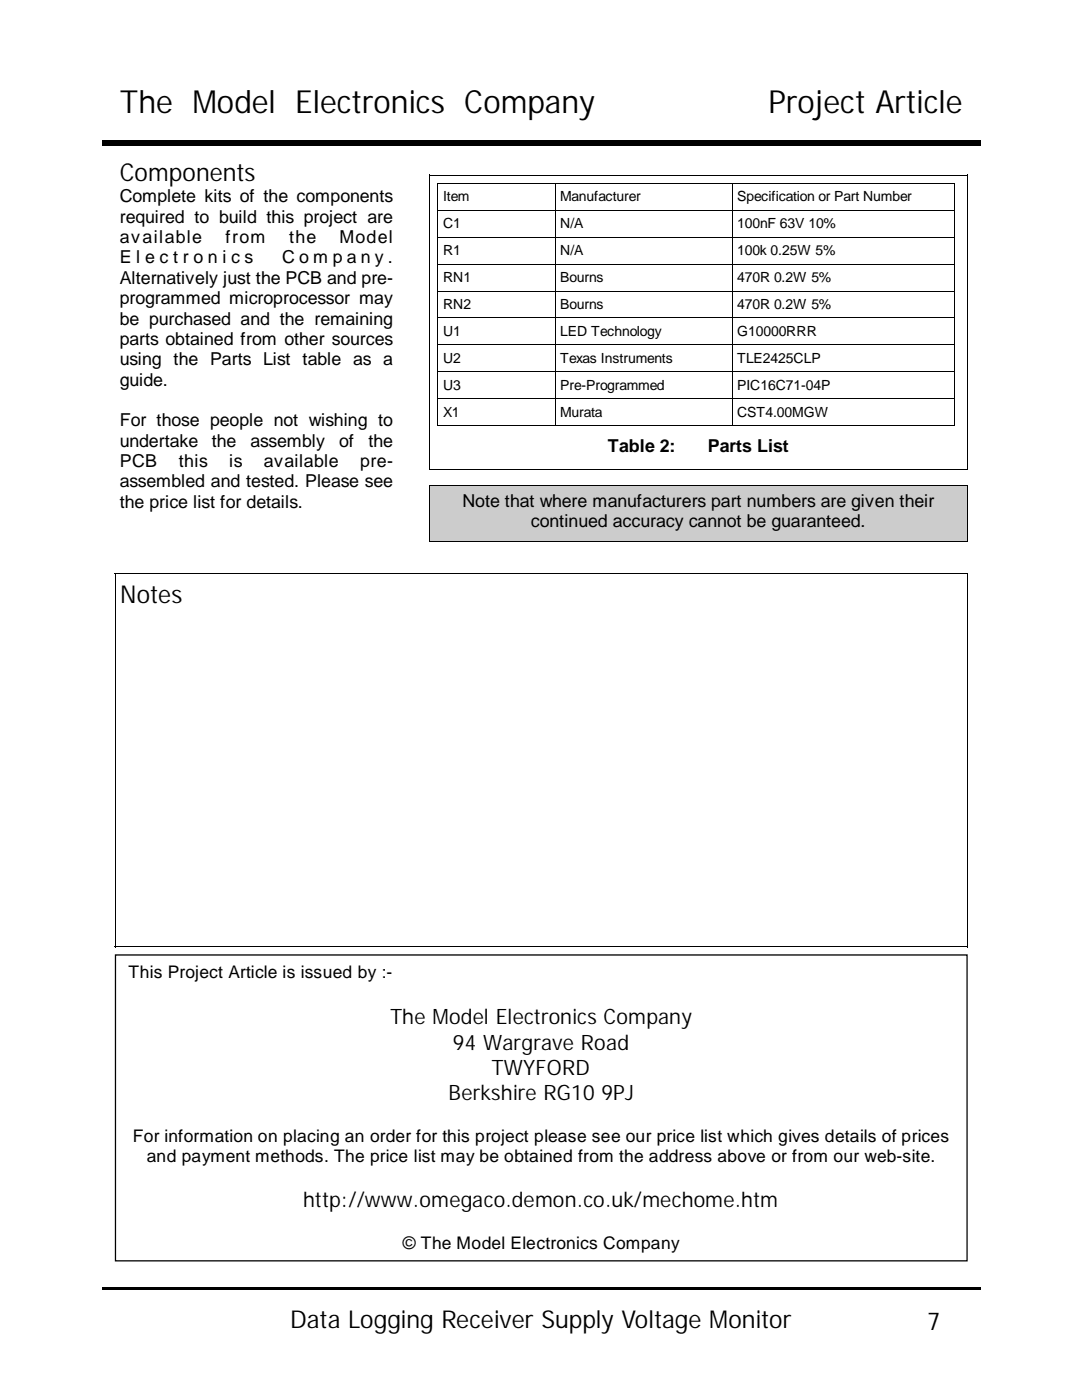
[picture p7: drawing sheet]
<svg xmlns="http://www.w3.org/2000/svg" width="216mm" height="279mm" viewBox="0 0 216 279" stroke-linecap="round" stroke-linejoin="round" font-family="sans-serif">
<defs><g id="words">
<g font-size="6.3">
<text x="23.9" y="22.6">The Model Electronics Company</text>
<text x="153.3" y="22.6">Project Article</text>
</g>
<g font-size="4.9">
<text x="23.9" y="36.1">Components</text>
<text x="24" y="120.3">Notes</text>
<text x="57.9" y="265.1">Data Logging Receiver Supply Voltage Monitor</text>
<text x="185" y="265.3">7</text>
</g>
<g font-size="4.2">
<text x="77.8" y="204.3">The Model Electronics Company</text>
<text x="90.4" y="209.5">94 Wargrave Road</text>
<text x="98.1" y="214.5">TWYFORD</text>
<text x="89.5" y="219.6">Berkshire RG10 9PJ</text>
<text x="60.5" y="241">http://www.omegaco.demon.co.uk/mechome.htm</text>
</g>
<g font-size="3.6">
<text x="23.9" y="40.4">Complete kits of the components</text>
<text x="23.9" y="44.5">required to build this project are</text>
<text x="23.9" y="48.5">available</text>
<text x="23.9" y="52.6">E l e c t r o n i c s</text>
<text x="45" y="48.5">from</text>
<text x="56.3" y="52.6">C o m p a n y .</text>
<text x="57.7" y="48.5">the</text>
<text x="67.7" y="48.5">Model</text>
<text x="23.9" y="56.6">Alternatively just the PCB and pre-</text>
<text x="23.9" y="60.7">programmed microprocessor may</text>
<text x="23.9" y="64.8">be purchased and the remaining</text>
<text x="23.9" y="68.8">parts obtained from other sources</text>
<text x="23.9" y="72.9">using the Parts List table as a</text>
<text x="23.9" y="77">guide.</text>
<text x="23.9" y="85.1">For those people not wishing to</text>
<text x="23.9" y="89.2">undertake</text>
<text x="42.3" y="89.2">the</text>
<text x="50" y="89.2">assembly</text>
<text x="67.7" y="89.2">of</text>
<text x="73.5" y="89.2">the</text>
<text x="23.9" y="93.2">PCB</text>
<text x="35.7" y="93.2">this</text>
<text x="45.7" y="93.2">is</text>
<text x="52.7" y="93.2">available</text>
<text x="71.9" y="93.2">pre-</text>
<text x="121.3" y="90.2">Table 2:</text>
<text x="141.2" y="90.2">Parts List</text>
<text x="23.9" y="97.3">assembled and tested. Please see</text>
<text x="23.9" y="101.3">the price list for details.</text>
<text x="92.3" y="101.2">Note that where manufacturers part numbers are given their</text>
<text x="105.9" y="105.2">continued accuracy cannot be guaranteed.</text>
</g>
<g font-size="3.5">
<text x="25.7" y="195.2">This Project Article is issued by :-</text>
<text x="26.5" y="227.9">For information on placing an order for this project please see our price list which gives details of prices</text>
<text x="29.3" y="232">and payment methods. The price list may be obtained from the address above or from our web-site.</text>
<text x="80.4" y="249.2">© The Model Electronics Company</text>
</g>
<g font-size="2.8">
<text x="88.4" y="40.2">Item</text>
<text x="111.8" y="40.2">Manufacturer</text>
<text x="147.1" y="40.2">Specification or Part Number</text>
<text x="88.4" y="45.5">C1</text>
<text x="111.8" y="45.5">N/A</text>
<text x="147.1" y="45.5">100nF 63V 10%</text>
<text x="88.4" y="51">R1</text>
<text x="111.8" y="51">N/A</text>
<text x="147.1" y="51">100k 0.25W 5%</text>
<text x="88.4" y="56.3">RN1</text>
<text x="111.8" y="56.3">Bourns</text>
<text x="147.1" y="56.3">470R 0.2W 5%</text>
<text x="88.4" y="61.6">RN2</text>
<text x="111.8" y="61.6">Bourns</text>
<text x="147.1" y="61.6">470R 0.2W 5%</text>
<text x="88.4" y="67">U1</text>
<text x="111.8" y="67">LED Technology</text>
<text x="147.1" y="67">G10000RRR</text>
<text x="88.4" y="72.4">U2</text>
<text x="88.4" y="77.8">U3</text>
<text x="111.8" y="72.4">Texas Instruments</text>
<text x="111.8" y="77.8">Pre-Programmed</text>
<text x="147.1" y="72.4">TLE2425CLP</text>
<text x="147.1" y="77.8">PIC16C71-04P</text>
<text x="88.4" y="83.1">X1</text>
<text x="111.8" y="83.1">Murata</text>
<text x="147.1" y="83.1">CST4.00MGW</text>
</g>
</g></defs>
<path d="M20.3 28h175.4v1h-175.4z" fill="#000"/>
<path d="M179.7 259.4h13.4v9.9h-13.4z" fill="#fff"/>
<path d="M20.3 256.9h175.4v.5h-175.4z" fill="#000"/>
<g fill="#fff">
<path d="M22.9 30.1h56.5v77.9h-56.5z"/>
<path d="M22.9 114.3h170.2v74.7h-170.2z"/>
</g>
<path d="M23 190.6h170v61h-170z" fill="#fff" stroke="#000" stroke-width=".25"/>
<path d="M22.9 114.4h170.3M23 114.3v74.8M193.1 114.3v74.8M22.9 189h170.3" fill="none" stroke="#000" stroke-width=".2"/>
<path d="M85.7 34.9h107.4v58.8h-107.4z" fill="#fff"/>
<path d="M85.7 35h107.5M85.8 34.9v58.9M193.1 34.9v58.9M85.7 93.7h107.5" fill="none" stroke="#000" stroke-width=".2"/>
<g fill="#fff">
<path d="M87.3 36.5h23.5v5.5h-23.5z"/>
<path d="M110.7 36.5h35.4v5.5h-35.4z"/>
<path d="M146 36.5h44.6v5.5h-44.6z"/>
<path d="M87.3 41.9h23.5v5.4h-23.5z"/>
<path d="M110.7 41.9h35.4v5.4h-35.4z"/>
<path d="M146 41.9h44.6v5.4h-44.6z"/>
<path d="M87.3 47.2h23.5v5.5h-23.5z"/>
<path d="M110.7 47.2h35.4v5.5h-35.4z"/>
<path d="M146 47.2h44.6v5.5h-44.6z"/>
<path d="M87.3 52.7h23.5v5.4h-23.5z"/>
<path d="M110.7 52.7h35.4v5.4h-35.4z"/>
<path d="M146 52.7h44.6v5.4h-44.6z"/>
<path d="M87.3 58h23.5v5.4h-23.5z"/>
<path d="M110.7 58h35.4v5.4h-35.4z"/>
<path d="M146 58h44.6v5.4h-44.6z"/>
<path d="M87.3 63.3h23.5v5.5h-23.5z"/>
<path d="M110.7 63.3h35.4v5.5h-35.4z"/>
<path d="M146 63.3h44.6v5.5h-44.6z"/>
<path d="M87.3 68.7h23.5v5.5h-23.5z"/>
<path d="M110.7 68.7h35.4v5.5h-35.4z"/>
<path d="M146 68.7h44.6v5.5h-44.6z"/>
<path d="M87.3 74.1h23.5v5.5h-23.5z"/>
<path d="M110.7 74.1h35.4v5.5h-35.4z"/>
<path d="M146 74.1h44.6v5.5h-44.6z"/>
<path d="M87.3 79.5h23.5v5.5h-23.5z"/>
<path d="M110.7 79.5h35.4v5.5h-35.4z"/>
<path d="M146 79.5h44.6v5.5h-44.6z"/>
</g>
<g fill="none" stroke="#000" stroke-width=".2">
<path d="M87.3 36.6h103.3M87.4 36.6v48.3M110.8 36.6v48.3M146.1 36.6v48.3M190.5 36.6v48.3M87.4 42h103.1M87.4 47.3h103.1M87.4 52.7h103.1M87.4 58.1h103.1M87.4 63.4h103.1M87.4 68.8h103.1M87.4 74.2h103.1"/>
<path d="M87.4 79.6h103.1M87.3 84.9h103.3"/>
</g>
<path d="M85.7 96.8h107.4v11.2h-107.4z" fill="#ccc"/>
<path d="M85.7 96.9h107.5M85.8 96.8v11.3M193.1 96.8v11.3M85.7 108h107.5" fill="none" stroke="#000" stroke-width=".2"/>
<use href="#words"/>
</svg>
